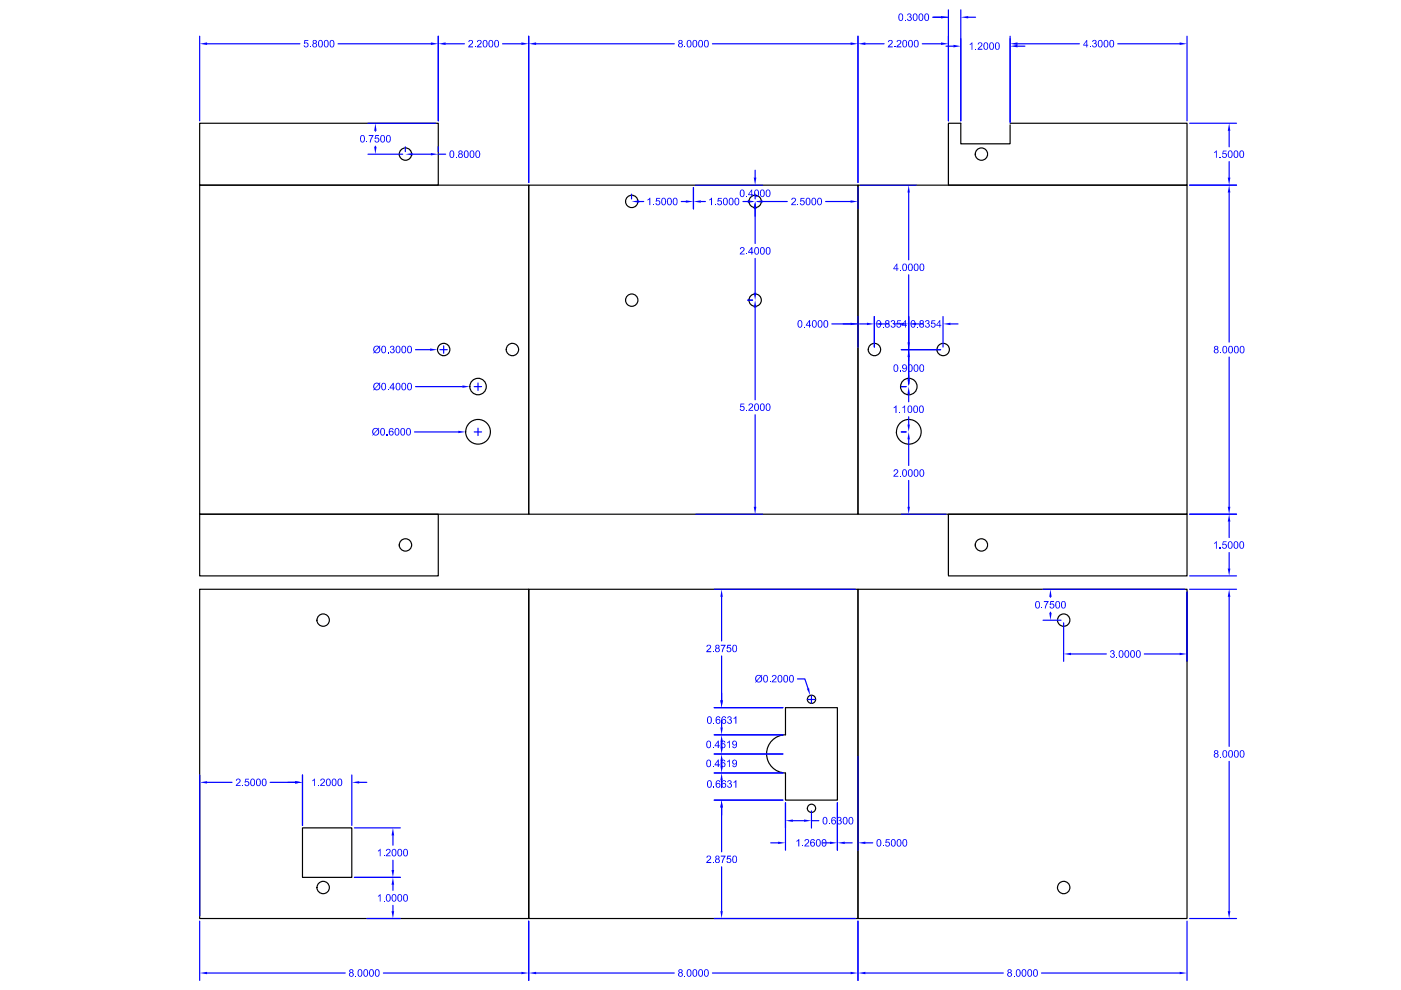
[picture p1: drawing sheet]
<svg xmlns="http://www.w3.org/2000/svg" width="297mm" height="210mm" viewBox="0 0 297 210" stroke-linecap="round" stroke-linejoin="round" font-family="sans-serif">
<!-- layer: new -->
<g fill="none" stroke="#000" stroke-width=".25">
<path d="M42.3 39.3h69.8v69.7h-69.8zM42.3 26.1h50.6v13.2h-50.6zM84.7 32.7a1.32 1.32 0 0 1 1.9-1.1 1.32 1.32 0 0 1 .2 2.2 1.32 1.32 0 0 1-2.1-.7l-.1-.4M112.1 39.3h69.8v69.7h-69.8zM181.9 39.3h69.8v69.7h-69.8zM206.8 32.7a1.32 1.32 0 0 1 1.9-1.2 1.32 1.32 0 0 1 .2 2.2 1.32 1.32 0 0 1-2.1-.6v-.4M214.2 26.1h37.5v13.2h-50.6v-13.2h2.6v4.4h10.5v-4M92.8 74.1a1.31 1.31 0 0 1 1.8-1.1 1.31 1.31 0 0 1 .3 2.1 1.31 1.31 0 0 1-2.1-.6v-.4M107.3 74.1a1.32 1.32 0 0 1 1.9-1.1 1.32 1.32 0 0 1 .3 2.2 1.32 1.32 0 0 1-2.1-.7l-.1-.4M184.1 74.1a1.32 1.32 0 0 1 1.9-1.1 1.32 1.32 0 0 1 .3 2.2 1.32 1.32 0 0 1-2.2-.7v-.4M198.7 74.1a1.32 1.32 0 0 1 1.9-1.1 1.32 1.32 0 0 1 .2 2.2 1.32 1.32 0 0 1-2.1-.7l-.1-.4M98.7 91.6a2.63 2.63 0 0 1 3.9-2.3 2.63 2.63 0 0 1 .4 4.4 2.63 2.63 0 0 1-4.2-1.5l-.1-.6"/>
<path d="M190.1 91.6a2.62 2.62 0 0 1 3.6-2.4 2.62 2.62 0 0 1 .9 4.2 2.62 2.62 0 0 1-4.3-.7l-.3-1.1M42.3 109h50.6v13.1h-50.6zM201.1 109h50.6v13.1h-50.6zM42.3 124.9v69.8h69.8v-69.8h69.8v69.8h-69.8v-69.8zM67.2 131.5a1.32 1.32 0 0 1 1.9-1.1 1.32 1.32 0 0 1 .3 2.1 1.32 1.32 0 0 1-2.1-.6l-.1-.4M181.9 124.9h69.8v69.8h-69.8zM224.2 131.5a1.32 1.32 0 0 1 1.9-1.2 1.32 1.32 0 0 1 .3 2.2 1.32 1.32 0 0 1-2.1-.6l-.1-.4M166.5 150h11v19.6h-11v-5.7a4 4 0 0 1-4-4.1 4 4 0 0 1 4.1-4zM171.2 148.3a.88 .88 0 0 1 1.2-.8 .88 .88 0 0 1 .3 1.5 .88 .88 0 0 1-1.5-.4v-.3M64.1 175.5h10.5v10.5h-10.5zM171.2 171.4a.88 .88 0 0 1 1.2-.8 .88 .88 0 0 1 .3 1.5 .88 .88 0 0 1-1.5-.4v-.3M67.2 188.2a1.32 1.32 0 0 1 1.9-1.2 1.32 1.32 0 0 1 .3 2.2 1.32 1.32 0 0 1-2.1-.6l-.1-.4"/>
<circle cx="133.9" cy="42.7" r="1.31"/>
<circle cx="160.1" cy="42.7" r="1.31"/>
<circle cx="133.9" cy="63.6" r="1.31"/>
<circle cx="160.1" cy="63.6" r="1.31"/>
<circle cx="101.4" cy="82" r="1.75"/>
<circle cx="192.7" cy="82" r="1.75"/>
<circle cx="85.9" cy="115.5" r="1.32"/>
<circle cx="208.1" cy="115.5" r="1.31"/>
<circle cx="225.5" cy="188.2" r="1.32"/>
</g>
<!-- layer: mark1 -->
<path d="M42.3 7.7v17.9M43.9 9.3h19.7M71.7 9.3h19.7M92.9 7.7v17.9" fill="none" stroke="#00f" stroke-width=".25"/>
<g fill="#00f">
<path d="M42.3 9.3l1.6-.3v.5z"/>
<path d="M91.4 9l1.5 .3-1.5 .2z"/>
<path d="M64.6 8.5h.8v.2h-.7l-.1 .4h.6l.2 .2v.4l-.3 .3h-.4l-.3-.2v-.2h.2l.1 .3h.2l.3-.3a.33 .33 0 0 0-.2-.4 .33 .33 0 0 0-.4 .1h-.2z"/>
<path d="M65.7 9.8h.2v.2h-.2z"/>
<path d="M66.3 8.6l.4-.2 .5 .3-.1 .4-.2 .1 .3 .2v.4l-.3 .2h-.4l-.3-.3 .1-.4 .2-.1-.2-.2zM66.4 9.6a.35 .35 0 0 0 .7 0 .35 .35 0 0 0-.7 0zM66.5 8.8a.26 .26 0 0 0 .5 0 .26 .26 0 0 0-.5 0z"/>
<path d="M67.5 8.7l.4-.3 .5 .4 .1 .8-.3 .4h-.4l-.3-.2zM67.7 8.7l-.1 .7a.35 .35 0 0 0 .4 .5 .35 .35 0 0 0 .2-.5v-.5a.32 .32 0 0 0-.5-.2z"/>
<path d="M68.8 8.6l.5-.1 .3 .3v.9l-.3 .3h-.4l-.2-.2v-.9zM68.9 8.7v.8a.33 .33 0 0 0 .4 .4 .33 .33 0 0 0 .2-.5v-.5a.3 .3 0 0 0-.2-.3 .3 .3 0 0 0-.4 .1z"/>
<path d="M70 8.6l.4-.2 .4 .3 .1 .8-.3 .5h-.4l-.3-.2v-.9zM70.2 8.7l-.1 1 .3 .2 .3-.2v-.7l-.2-.3z"/>
</g>
<path d="M92.9 7.7v17.9M94.5 9.3h4M106.6 9.3h3.9M112.1 7.7v31" fill="none" stroke="#00f" stroke-width=".25"/>
<g fill="#00f">
<path d="M92.9 9.3l1.6-.3v.5z"/>
<path d="M110.5 9l1.6 .3-1.6 .2z"/>
<path d="M99.4 8.6l.4-.2 .4 .3 .1 .4-.8 .7h.8v.2h-1l.1-.4 .7-.7-.2-.3-.3 .1-.1 .2h-.2z"/>
<path d="M100.6 9.8h.2v.2h-.2z"/>
<path d="M101.2 8.6l.4-.2 .5 .3v.5l-.8 .6h.8v.2h-1l.1-.2 .7-.7v-.3l-.2-.1a.26 .26 0 0 0-.3 0 .26 .26 0 0 0-.1 .2h-.2z"/>
<path d="M102.5 8.6l.5-.1 .3 .4v.8l-.3 .3h-.3l-.3-.2-.1-.7zM102.6 8.7l-.1 .8 .1 .3 .3 .1 .3-.4-.1-.7-.2-.2z"/>
<path d="M103.7 8.6l.6-.1 .2 .3 .1 .8-.3 .4h-.4l-.3-.2-.1-.8zM103.8 8.8v.8a.33 .33 0 0 0 .4 .3 .33 .33 0 0 0 .2-.5l-.1-.7-.3-.1z"/>
<path d="M104.9 8.6l.6-.1 .2 .3 .1 .8-.3 .4h-.4l-.2-.2-.1-.8zM105.1 8.7l-.1 .9a.31 .31 0 0 0 .5 .3 .31 .31 0 0 0 .1-.5v-.5a.29 .29 0 0 0-.2-.3 .29 .29 0 0 0-.3 .1z"/>
</g>
<path d="M112.1 7.7v31M113.7 9.3h29.3M151 9.3h29.3M181.9 7.7v31" fill="none" stroke="#00f" stroke-width=".25"/>
<g fill="#00f">
<path d="M112.1 9.3l1.6-.3v.5z"/>
<path d="M180.3 9l1.6 .3-1.6 .2z"/>
<path d="M145.1 9.8h.2v.2h-.2z"/>
<path d="M143.9 8.6l.4-.2 .4 .3a.33 .33 0 0 1-.2 .5l.3 .2-.1 .4-.2 .2h-.5l-.2-.2v-.5l.3-.1-.3-.3zM144 9.6a.32 .32 0 0 0 .6 0 .32 .32 0 0 0-.6 0zM144 8.8a.25 .25 0 0 0 .5 0 .25 .25 0 0 0-.5 0z"/>
<path d="M145.8 8.6l.5-.1 .3 .3v.8l-.3 .4h-.4l-.2-.2-.1-.8zM145.8 8.8v.8a.33 .33 0 0 0 .5 .3 .33 .33 0 0 0 .1-.5v-.5a.3 .3 0 0 0-.2-.2 .3 .3 0 0 0-.4 .1z"/>
<path d="M146.9 8.7l.4-.3 .5 .4v.8l-.3 .4h-.3l-.3-.2zM147.1 8.7l-.1 .8a.34 .34 0 0 0 .4 .4 .34 .34 0 0 0 .2-.5v-.5a.31 .31 0 0 0-.2-.2 .31 .31 0 0 0-.3 0z"/>
<path d="M148.2 8.6l.5-.1 .3 .3 .1 .7-.4 .5h-.3l-.3-.2-.1-.9zM148.4 8.7l-.1 .8a.33 .33 0 0 0 .3 .4 .33 .33 0 0 0 .2-.5v-.5a.32 .32 0 0 0-.4-.2z"/>
<path d="M149.4 8.6l.4-.2 .4 .3 .1 .8-.4 .5h-.3l-.3-.2v-.9zM149.6 8.7l-.2 .8 .1 .3 .3 .1 .3-.3v-.7l-.2-.2z"/>
</g>
<path d="M181.9 7.7v31M183.5 9.3h4M195.5 9.3h4M201.1 7.7v17.9" fill="none" stroke="#00f" stroke-width=".25"/>
<g fill="#00f">
<path d="M181.9 9.3l1.6-.3v.5z"/>
<path d="M199.5 9l1.6 .3-1.6 .2z"/>
<path d="M188.4 8.6l.4-.2 .4 .2v.5l-.7 .7h.8v.2h-1.1l.1-.3 .8-.7v-.2l-.3-.2-.2 .1-.1 .2h-.2z"/>
<path d="M189.6 9.8h.2v.2h-.2z"/>
<path d="M190.2 8.6l.4-.2 .5 .3-.1 .5-.7 .6h.8v.2h-1l.1-.3 .6-.7a.3 .3 0 0 0-.2-.4 .3 .3 0 0 0-.3 .3h-.2z"/>
<path d="M191.5 8.6l.5-.1 .3 .3v.8l-.3 .4h-.4l-.2-.2-.1-.8zM191.6 8.8v.8a.33 .33 0 0 0 .4 .3 .33 .33 0 0 0 .2-.5l-.1-.5a.3 .3 0 0 0-.2-.2 .3 .3 0 0 0-.3 .1z"/>
<path d="M192.6 8.7l.4-.3 .5 .4v.8l-.2 .4h-.4l-.3-.2zM192.8 8.7l-.1 .7a.34 .34 0 0 0 .4 .5 .34 .34 0 0 0 .2-.6v-.4a.27 .27 0 0 0-.2-.3 .27 .27 0 0 0-.3 .1z"/>
<path d="M193.9 8.6l.5-.1 .3 .3v.9l-.3 .3h-.4l-.2-.2v-.9zM194.1 8.7l-.1 .8a.33 .33 0 0 0 .4 .4 .33 .33 0 0 0 .2-.5l-.1-.6z"/>
</g>
<path d="M197.7 3.7h3.4M201.1 2.1v23.5M203.7 2.1v23.5M205.3 3.7h1.5" fill="none" stroke="#00f" stroke-width=".25"/>
<g fill="#00f">
<path d="M199.5 3.4l1.6 .3-1.6 .2z"/>
<path d="M203.7 3.7l1.6-.3v.5z"/>
<path d="M191.8 4.2h.2v.2h-.2z"/>
<path d="M192.4 3.1l.2-.2h.4a.36 .36 0 0 1 .2 .3 .36 .36 0 0 1-.2 .4l.3 .1v.5l-.2 .2-.4 .1-.3-.3-.1-.2 .4 .3 .4-.2v-.3l-.4-.1v-.2a.27 .27 0 0 0 .4-.2 .27 .27 0 0 0-.3-.3 .27 .27 0 0 0-.3 .3l-.2-.1z"/>
<path d="M190.6 3l.5-.1 .4 .4v.7l-.4 .5-.4-.1-.2-.3v-.7zM190.8 3l-.1 .4v.6a.32 .32 0 0 0 .4 .3 .32 .32 0 0 0 .2-.5v-.4a.31 .31 0 0 0-.1-.3 .31 .31 0 0 0-.4-.1z"/>
<path d="M193.7 3l.5-.1 .3 .4v.7l-.4 .5-.3-.1-.3-.3v-.6zM193.9 3l-.2 .4 .1 .6a.32 .32 0 0 0 .4 .3 .32 .32 0 0 0 .2-.5v-.4a.34 .34 0 0 0-.5-.4z"/>
<path d="M194.9 3l.5-.1 .3 .4v.7l-.3 .5-.5-.1-.1-.3zM195.1 3.1l-.2 .9a.34 .34 0 0 0 .5 .3 .34 .34 0 0 0 .2-.5l-.1-.7z"/>
<path d="M196 3.1l.3-.2 .5 .1 .2 1-.2 .4-.4 .1-.4-.3zM196.3 3l-.1 .3v.7a.34 .34 0 0 0 .5 .2 .34 .34 0 0 0 .1-.5l-.1-.6z"/>
</g>
<path d="M200.6 9.8h1.5M203.7 8.2v17.4M214.2 8.2v17.7M215.7 9.8h1.6" fill="none" stroke="#00f" stroke-width=".25"/>
<g fill="#00f">
<path d="M202.1 9.5l1.6 .3-1.6 .2z"/>
<path d="M214.2 9.8l1.5-.3v.5z"/>
<path d="M205.6 9.4l.6-.4v1.6h-.2v-1.3l-.3 .2z"/>
<path d="M206.8 10.3h.2v.3h-.2z"/>
<path d="M207.4 9.1l.6-.1 .2 .2v.5l-.7 .6h.8v.3h-1v-.3l.8-.8-.2-.4-.3 .1-.1 .3-.2-.1z"/>
<path d="M208.7 9.1l.5-.1 .3 .3v.8l-.3 .5h-.4l-.2-.3-.1-.7zM208.9 9.2l-.2 .3v.6l.2 .3h.2l.2-.2v-.7l-.1-.3z"/>
<path d="M209.9 9.1l.5-.1 .3 .3v.8l-.3 .5h-.3l-.3-.3-.1-.8zM210.1 9.2l-.2 .3v.6a.35 .35 0 0 0 .5 .3 .35 .35 0 0 0 .2-.6l-.1-.3a.31 .31 0 0 0-.1-.3 .31 .31 0 0 0-.3 0z"/>
<path d="M211 9.2l.2-.2h.5l.2 .3 .1 .8-.3 .5h-.4l-.3-.3zM211.2 9.2v.8a.34 .34 0 0 0 .3 .4 .34 .34 0 0 0 .3-.5v-.4a.31 .31 0 0 0-.2-.3 .31 .31 0 0 0-.4 0z"/>
</g>
<path d="M214.2 7.7v18.2M215.7 9.3h13.2M237 9.3h13.1M251.7 7.7v17.9" fill="none" stroke="#00f" stroke-width=".25"/>
<g fill="#00f">
<path d="M214.2 9.3l1.5-.3v.5z"/>
<path d="M250.1 9l1.6 .3-1.6 .2z"/>
<path d="M231.1 9.8h.2v.2h-.2z"/>
<path d="M231.6 8.6l.4-.2 .4 .2a.35 .35 0 0 1-.1 .6l.3 .3-.1 .4-.6 .1-.3-.2-.1-.2h.2a.31 .31 0 0 0 .4 .3 .31 .31 0 0 0 .2-.4 .31 .31 0 0 0-.4-.2v-.2a.27 .27 0 0 0 .4-.2 .27 .27 0 0 0-.2-.3 .27 .27 0 0 0-.3 .3h-.2z"/>
<path d="M230.4 8.5h.1v1h.2v.2h-.2v.3h-.2v-.3h-.6zM230.3 8.8l-.5 .7h.5z"/>
<path d="M232.9 8.6l.4-.2 .4 .4 .1 .8-.4 .4h-.3l-.3-.2-.1-.8zM233 8.8v.8l.3 .3 .3-.2v-.9l-.3-.2z"/>
<path d="M234.1 8.7l.4-.3 .4 .4 .1 .8-.3 .4h-.4l-.2-.2-.1-.8zM234.3 8.7v1.1a.29 .29 0 0 0 .4 0 .29 .29 0 0 0 .1-.3v-.6a.29 .29 0 0 0-.2-.3 .29 .29 0 0 0-.3 .1z"/>
<path d="M235.4 8.6l.4-.2 .3 .3 .1 .8-.3 .5h-.4l-.2-.2-.1-.9zM235.5 8.7l-.1 .2 .1 .8a.36 .36 0 0 0 .5 .1 .36 .36 0 0 0 0-.6v-.4z"/>
</g>
<path d="M252.2 109h10M260.6 110.6v3.4M260.6 117.2v3.3M252.2 122.1h10" fill="none" stroke="#00f" stroke-width=".25"/>
<g fill="#00f">
<path d="M260.3 120.5h.6l-.3 1.6z"/>
<path d="M260.6 109l.3 1.6h-.6z"/>
<path d="M257.9 114.7h.1v1.6h-.2v-1.2l-.4 .2z"/>
<path d="M258.6 116.1h.2v.2h-.2z"/>
<path d="M259.3 114.8h.8v.1h-.7l-.1 .5 .5-.1 .3 .2v.4l-.2 .4h-.5l-.3-.2v-.2h.2l.3 .3 .3-.2v-.3l-.2-.2-.6 .1z"/>
<path d="M260.4 115l.4-.3 .4 .3 .1 .9-.1 .4h-.6l-.2-.1-.1-.4zM260.6 114.9l-.1 1 .2 .3a.66 .66 0 0 0 .4-1l-.1-.3z"/>
<path d="M261.7 114.9l.6-.1 .2 .3 .1 .8-.4 .4h-.3l-.3-.2-.1-.9zM261.8 115l-.1 .9a.35 .35 0 0 0 .6 .2 .35 .35 0 0 0 0-.5v-.6z"/>
<path d="M262.9 114.9l.4-.2 .4 .3 .1 .8-.4 .5h-.3l-.3-.3zM263.1 114.9l-.1 .9a.33 .33 0 0 0 .4 .4 .33 .33 0 0 0 .2-.5l-.1-.7z"/>
</g>
<path d="M252.2 39.3h10M260.6 40.8v31.7M260.6 75.7v31.8M252.2 109h10" fill="none" stroke="#00f" stroke-width=".25"/>
<g fill="#00f">
<path d="M260.3 107.5h.6l-.3 1.5z"/>
<path d="M260.6 39.3l.3 1.5h-.6z"/>
<path d="M258.7 74.7h.2v.2h-.2z"/>
<path d="M257.5 73.4l.4-.1a.37 .37 0 0 1 .4 .3 .37 .37 0 0 1-.2 .5l.3 .2-.1 .4-.2 .2h-.5l-.3-.3 .1-.4 .2-.1-.2-.3zM257.6 74.4a.32 .32 0 0 0 .6 0 .32 .32 0 0 0-.6 0zM257.6 73.7a.27 .27 0 0 0 .5 0 .27 .27 0 0 0-.5 0z"/>
<path d="M259.3 73.5l.5-.2 .4 .5-.1 .8-.3 .3a.78 .78 0 0 1-.6-1.2zM259.5 73.5l-.1 .3 .1 .9a.4 .4 0 0 0 .5-.1 .4 .4 0 0 0 0-.5v-.2a.31 .31 0 0 0-.1-.3 .31 .31 0 0 0-.4-.1z"/>
<path d="M260.5 73.5l.2-.2h.4l.3 .4v.7l-.3 .5h-.4l-.2-.2zM260.7 73.5l-.1 1 .1 .2a.48 .48 0 0 0 .5-.2 .48 .48 0 0 0 0-.6 .33 .33 0 0 0-.1-.3 .33 .33 0 0 0-.4-.1z"/>
<path d="M261.8 73.4l.5-.1 .3 .4v.7l-.3 .5h-.4l-.2-.3-.1-.8zM261.9 73.5l-.1 .9a.35 .35 0 0 0 .5 .3 .35 .35 0 0 0 .1-.6v-.3a.27 .27 0 0 0-.2-.3 .27 .27 0 0 0-.3 0z"/>
<path d="M263 73.4l.5-.1 .3 .3 .1 .7-.3 .6h-.5l-.3-.4v-.7zM263.2 73.5l-.2 .4 .1 .7a.35 .35 0 0 0 .5 0 .35 .35 0 0 0 .1-.5l-.1-.5z"/>
</g>
<path d="M252.2 39.3h10M252.2 26.1h10M260.6 27.7v3.4M260.6 34.3v3.3" fill="none" stroke="#00f" stroke-width=".25"/>
<g fill="#00f">
<path d="M260.3 37.6h.6l-.3 1.7z"/>
<path d="M260.6 26.1l.3 1.6h-.6z"/>
<path d="M257.4 32.3l.6-.4v1.6h-.2v-1.3l-.4 .3z"/>
<path d="M258.6 33.2h.2v.3h-.2z"/>
<path d="M259.3 31.9h.8v.2h-.7l-.1 .4h.7l.1 .6-.4 .4h-.4l-.2-.3v-.2h.2l.2 .3h.3l.1-.2a.36 .36 0 0 0-.1-.5 .36 .36 0 0 0-.5 .1h-.2z"/>
<path d="M260.5 32l.5-.1 .3 .5-.1 .9-.3 .2-.4-.1-.2-.3v-.7zM260.7 32.1l-.2 .3v.5a.34 .34 0 0 0 .4 .4 .34 .34 0 0 0 .3-.5l-.1-.6z"/>
<path d="M261.7 32l.6-.1 .3 .5-.1 .8-.3 .3-.5-.1-.1-.2-.1-.8zM261.9 32.1l-.2 .2v.8a.36 .36 0 0 0 .6 .2 .36 .36 0 0 0 0-.6v-.5z"/>
<path d="M263 32l.5-.1 .3 .5-.1 .8-.3 .3-.4-.1-.2-.2v-.8zM263.1 32.1l-.2 .5 .1 .5a.34 .34 0 0 0 .5 .1 .34 .34 0 0 0 .1-.5l-.1-.4a.25 .25 0 0 0-.1-.2 .25 .25 0 0 0-.3 0z"/>
</g>
<path d="M252.2 124.9h10M260.6 126.5v31.8M260.6 161.4v31.8M252.2 194.7h10" fill="none" stroke="#00f" stroke-width=".25"/>
<g fill="#00f">
<path d="M260.6 124.9l.3 1.6h-.6z"/>
<path d="M260.3 193.2h.6l-.3 1.5z"/>
<path d="M258.7 160.4h.2v.2h-.2z"/>
<path d="M257.5 159.2l.1-.1 .6 .1a.34 .34 0 0 1 .1 .3 .34 .34 0 0 1-.2 .3l.3 .3a.5 .5 0 0 1-.3 .6 .5 .5 0 0 1-.7-.3 .5 .5 0 0 1 .2-.6l-.2-.3zM257.6 160.2a.3 .3 0 0 0 .6 0 .3 .3 0 0 0-.6 0zM257.6 159.4a.26 .26 0 0 0 .5 0 .26 .26 0 0 0-.5 0z"/>
<path d="M259.3 159.2l.5-.1 .3 .3 .1 .8-.2 .4h-.2a.85 .85 0 0 1-.6-1.2zM259.5 159.2l-.1 .3v.7a.34 .34 0 0 0 .4 .2 .34 .34 0 0 0 .2-.5v-.3a.31 .31 0 0 0-.1-.3 .31 .31 0 0 0-.4-.1z"/>
<path d="M260.6 159.2l.5-.1 .3 .3v.8l-.3 .4h-.4l-.2-.2-.1-.9zM260.7 159.3l-.1 .9a.35 .35 0 0 0 .5 .2 .35 .35 0 0 0 .1-.5v-.4a.31 .31 0 0 0-.2-.3 .31 .31 0 0 0-.3 .1z"/>
<path d="M261.8 159.1h.5l.3 .3v.9l-.3 .3h-.3l-.3-.3-.1-.8zM262 159.2l-.2 1a.35 .35 0 0 0 .5 .2 .35 .35 0 0 0 .1-.5v-.5z"/>
<path d="M263 159.2l.5-.1 .3 .2v1l-.3 .3h-.4l-.3-.4zM263.2 159.2l-.2 .9 .1 .3 .3 .1 .3-.3v-.7l-.2-.3z"/>
</g>
<path d="M42.3 195.3v12.6M112.1 195.3v12.6M43.9 206.3h29.3M81.3 206.3h29.2" fill="none" stroke="#00f" stroke-width=".25"/>
<g fill="#00f">
<path d="M42.3 206.3l1.6-.2v.5z"/>
<path d="M110.5 206.1l1.6 .2-1.6 .3z"/>
<path d="M75.3 206.9h.2v.2h-.2z"/>
<path d="M74.1 205.7l.6-.2 .2 .3v.3l-.2 .1 .3 .2v.3l-.3 .4h-.4l-.3-.3v-.4l.3-.2-.3-.2zM74.2 206.6a.32 .32 0 0 0 .6 0 .32 .32 0 0 0-.6 0zM74.3 205.9a.25 .25 0 0 0 .4 0 .25 .25 0 0 0-.4 0z"/>
<path d="M75.9 205.7l.3-.2h.3l.3 .3v.8l-.3 .5h-.4l-.2-.3zM76.2 205.7l-.2 .2v.7a.35 .35 0 0 0 .5 .3 .35 .35 0 0 0 .1-.6v-.5z"/>
<path d="M77.2 205.7l.5-.2 .3 .3 .1 .7-.3 .6h-.3l-.4-.2-.1-1zM77.4 205.7l-.2 .4 .1 .8a.45 .45 0 0 0 .5-.2 .45 .45 0 0 0 .1-.5l-.1-.4z"/>
<path d="M78.4 205.6l.6-.1 .2 .4v.8l-.2 .4h-.4l-.3-.3-.1-.6zM78.6 205.7l-.2 .3 .1 .6a.33 .33 0 0 0 .4 .3 .33 .33 0 0 0 .2-.5l-.1-.4a.29 .29 0 0 0-.1-.3 .29 .29 0 0 0-.3 0z"/>
<path d="M79.6 205.7l.5-.2 .3 .3 .1 .8-.3 .5h-.4l-.3-.4zM79.8 205.7l-.1 .3v.7a.33 .33 0 0 0 .5 .2 .33 .33 0 0 0 .1-.5v-.3a.34 .34 0 0 0-.5-.4z"/>
</g>
<path d="M112.1 195.3v12.6M181.9 195.3v12.6M113.7 206.3h29.3M151 206.3h29.3" fill="none" stroke="#00f" stroke-width=".25"/>
<g fill="#00f">
<path d="M112.1 206.3l1.6-.2v.5z"/>
<path d="M180.3 206.1l1.6 .2-1.6 .3z"/>
<path d="M145.1 206.9h.2v.2h-.2z"/>
<path d="M143.9 205.7l.4-.2a.38 .38 0 0 1 .4 .3 .38 .38 0 0 1-.2 .4l.3 .3-.1 .4-.3 .2-.6-.2v-.4l.3-.3-.3-.2zM144 206.6a.31 .31 0 0 0 .6 0 .31 .31 0 0 0-.6 0zM144 205.9a.26 .26 0 0 0 .5 0 .26 .26 0 0 0-.5 0z"/>
<path d="M145.7 205.7l.3-.2a.87 .87 0 0 1 .5 1.4l-.3 .2-.5-.2-.1-.3zM146 205.7l-.2 .3 .1 .9a.44 .44 0 0 0 .5-.2 .44 .44 0 0 0 0-.5l-.1-.4z"/>
<path d="M146.9 205.7l.3-.2h.3l.3 .3v.8l-.3 .5h-.4l-.2-.3zM147.2 205.7l-.2 .2v.8l.4 .2 .2-.2v-.8l-.2-.2z"/>
<path d="M148.1 205.7l.3-.2h.3l.3 .3 .1 .8-.3 .5h-.5l-.2-.3zM148.4 205.7l-.1 .2v.7a.35 .35 0 0 0 .5 .3 .35 .35 0 0 0 0-.6v-.5z"/>
<path d="M149.4 205.7l.2-.2h.3l.3 .3 .1 .7-.3 .6h-.3l-.3-.2zM149.6 205.7l-.2 .4 .2 .8a.45 .45 0 0 0 .5-.2 .45 .45 0 0 0 0-.5l-.1-.4z"/>
</g>
<path d="M181.9 195.3v12.6M251.7 195.3v12.6M183.5 206.3h29.2M220.8 206.3h29.3" fill="none" stroke="#00f" stroke-width=".25"/>
<g fill="#00f">
<path d="M181.9 206.3l1.6-.2v.5z"/>
<path d="M250.1 206.1l1.6 .2-1.6 .3z"/>
<path d="M214.9 206.9h.2v.2h-.2z"/>
<path d="M213.7 205.7l.5-.2 .3 .2v.3a.21 .21 0 0 0-.2 .2 .21 .21 0 0 0 .2 .2v.5l-.5 .2-.4-.2v-.5a.19 .19 0 0 0 .2-.2 .19 .19 0 0 0-.2-.2zM213.7 206.6a.35 .35 0 0 0 .7 0 .35 .35 0 0 0-.7 0zM213.8 205.9a.27 .27 0 0 0 .5 0 .27 .27 0 0 0-.5 0z"/>
<path d="M215.5 205.7l.2-.2h.4l.2 .3 .1 .7-.3 .6h-.3l-.3-.2-.2-.6zM215.7 205.7l-.1 .4v.5a.33 .33 0 0 0 .5 .3 .33 .33 0 0 0 .1-.5v-.3a.38 .38 0 0 0-.5-.4z"/>
<path d="M216.7 205.6l.6-.1 .3 .3v.9l-.3 .4-.5-.1-.2-.3v-.6zM217 205.7l-.2 .3v.6a.33 .33 0 0 0 .5 .3 .33 .33 0 0 0 .1-.5v-.4a.29 .29 0 0 0-.1-.3 .29 .29 0 0 0-.3 0z"/>
<path d="M217.9 205.7l.3-.2a.87 .87 0 0 1 .5 1.4l-.3 .2-.5-.2-.1-.3zM218.2 205.7l-.2 .3 .1 .9a.44 .44 0 0 0 .5-.2 .44 .44 0 0 0 .1-.5l-.1-.4z"/>
<path d="M219.1 205.7l.3-.2h.3l.3 .3v.8l-.2 .5h-.5l-.2-.3zM219.4 205.7l-.2 .2v.8l.4 .2 .2-.2v-.8l-.1-.2z"/>
</g>
<path d="M225.5 132.1v8.1M227.1 138.7h7.5M242.6 138.7h7.5M251.7 125.5v14.7" fill="none" stroke="#00f" stroke-width=".25"/>
<g fill="#00f">
<path d="M250.1 138.4l1.6 .3-1.6 .2z"/>
<path d="M225.5 138.7l1.6-.3v.5z"/>
<path d="M235.4 138.1l.3-.2h.4a.34 .34 0 0 1 .2 .4 .34 .34 0 0 1-.2 .3l.3 .3-.1 .4-.6 .2-.4-.5 .3 .1a.3 .3 0 0 0 .4 .1 .3 .3 0 0 0 .1-.4 .3 .3 0 0 0-.4-.1l.1-.2a.27 .27 0 0 0 .3-.2 .27 .27 0 0 0-.2-.3 .27 .27 0 0 0-.3 .3h-.2z"/>
<path d="M236.7 139.2h.2v.2h-.2z"/>
<path d="M237.3 138.1l.5-.2 .3 .2 .1 1-.4 .4-.4-.1-.2-.2zM237.4 138.1v.8a.33 .33 0 0 0 .4 .4 .33 .33 0 0 0 .2-.6v-.4a.27 .27 0 0 0-.2-.3 .27 .27 0 0 0-.4 .1z"/>
<path d="M238.5 138l.5-.1 .4 .2v1l-.3 .4-.4-.1-.2-.2-.1-.7zM238.7 138.1l-.1 .3 .1 .8a.49 .49 0 0 0 .5-.1 .49 .49 0 0 0 0-.6v-.1a.32 .32 0 0 0-.5-.3z"/>
<path d="M239.8 138l.4-.1 .4 .2v.9l-.3 .5-.4-.1-.3-.3v-.7zM239.9 138.1v.9a.32 .32 0 0 0 .4 .3 .32 .32 0 0 0 .2-.5l-.1-.7z"/>
<path d="M241 138l.5-.1 .3 .3 .1 .8-.3 .4-.4 .1-.3-.4-.1-.7zM241.2 138.1l-.2 .8a.34 .34 0 0 0 .4 .4 .34 .34 0 0 0 .2-.6v-.6z"/>
</g>
<path d="M221.1 124.9h30M221.1 131.5h3.9M222.7 126.5v.1M222.7 129.8v.1" fill="none" stroke="#00f" stroke-width=".25"/>
<g fill="#00f">
<path d="M222.7 124.9l.3 1.6h-.5z"/>
<path d="M222.5 129.9h.5l-.3 1.6z"/>
<path d="M220.8 128.8h.2v.2h-.2z"/>
<path d="M221.3 127.4h1l-.5 1-.1 .6h-.2l.1-.4 .5-1h-.8z"/>
<path d="M222.7 127.4h.8v.2h-.7v.5l.3-.2 .5 .4-.1 .4-.3 .3h-.5l-.2-.4 .3 .1a.34 .34 0 0 0 .5 0 .34 .34 0 0 0-.1-.5 .34 .34 0 0 0-.5 .1l-.2-.1z"/>
<path d="M219.6 127.6l.5-.2 .3 .3 .1 .9-.3 .4h-.4l-.3-.3zM219.8 127.6l-.1 .3v.8a.36 .36 0 0 0 .5 0 .36 .36 0 0 0 .1-.5l-.1-.5z"/>
<path d="M223.9 127.5l.3-.1a.87 .87 0 0 1 .4 1.4l-.2 .2a.78 .78 0 0 1-.6-1.2zM224.1 127.6l-.2 .3 .1 .7a.33 .33 0 0 0 .4 .2 .33 .33 0 0 0 .2-.5l-.1-.7z"/>
<path d="M225 127.6l.3-.2h.3l.3 .4 .1 .7-.3 .5h-.4l-.3-.2zM225.3 127.6l-.1 .9a.35 .35 0 0 0 .5 .3 .35 .35 0 0 0 .1-.6v-.3a.32 .32 0 0 0-.2-.3 .32 .32 0 0 0-.3 0z"/>
</g>
<path d="M61 165.9h1.6M64.1 164.3v10.7M74.6 164.3v10.7M76.2 165.9h1.6" fill="none" stroke="#00f" stroke-width=".25"/>
<g fill="#00f">
<path d="M74.6 165.9l1.6-.3v.5z"/>
<path d="M62.6 165.6l1.5 .3-1.5 .2z"/>
<path d="M66.2 165.5l.6-.4v1.5h-.2v-1.2l-.4 .3z"/>
<path d="M67.4 166.4h.2v.2h-.2z"/>
<path d="M68 165.2l.5-.1 .4 .2-.1 .5-.7 .7h.8v.1h-1l.8-1.1a.32 .32 0 0 0-.3-.3 .32 .32 0 0 0-.3 .3h-.2z"/>
<path d="M69.3 165.2l.5-.1 .3 .4v.8l-.3 .4h-.3l-.3-.3-.1-.7zM69.4 165.3l-.1 .9a.33 .33 0 0 0 .5 .3 .33 .33 0 0 0 .1-.5v-.4a.32 .32 0 0 0-.5-.3z"/>
<path d="M70.4 165.3l.3-.2h.3l.3 .3v.9l-.3 .4-.4-.1-.2-.2zM70.7 165.3l-.1 1a.32 .32 0 0 0 .4 .2 .32 .32 0 0 0 .2-.5l-.1-.6z"/>
<path d="M71.7 165.2l.5-.1 .3 .3 .1 .8-.4 .5-.4-.1-.2-.3-.1-.7zM71.9 165.3l-.1 1a.36 .36 0 0 0 .5 .1 .36 .36 0 0 0 0-.5v-.4a.3 .3 0 0 0-.1-.2 .3 .3 0 0 0-.3 0z"/>
</g>
<path d="M42.3 164.3v29.9M43.9 165.9h5.3M57.3 165.9h5.3M64.1 164.3v10.7" fill="none" stroke="#00f" stroke-width=".25"/>
<g fill="#00f">
<path d="M62.6 165.6l1.5 .3-1.5 .2z"/>
<path d="M42.3 165.9l1.6-.3v.5z"/>
<path d="M50.1 165.3l.3-.2 .6 .2-.1 .5-.7 .7h.8v.1h-1l.1-.3 .7-.6a.3 .3 0 0 0-.2-.5 .3 .3 0 0 0-.4 .3h-.2z"/>
<path d="M51.4 166.4h.2v.2h-.2z"/>
<path d="M52 165.1h.8v.2h-.6l-.1 .4 .4-.1 .4 .4-.1 .5-.3 .2-.5-.1-.2-.3 .2-.1 .2 .3h.3l.2-.2v-.3l-.2-.2-.6 .1z"/>
<path d="M53.2 165.3l.5-.2 .3 .3 .1 .9-.4 .4h-.3l-.3-.3-.1-.7zM53.4 165.3l-.1 1a.33 .33 0 0 0 .5 .2 .33 .33 0 0 0 .1-.5l-.1-.6z"/>
<path d="M54.4 165.2l.5-.1 .3 .3 .1 .8-.4 .5-.4-.1-.2-.3v-.7zM54.6 165.3l-.1 1a.33 .33 0 0 0 .5 .1 .33 .33 0 0 0 .1-.4l-.1-.6z"/>
<path d="M55.7 165.2l.4-.1 .3 .2 .1 .9-.3 .5-.4-.1-.3-.3v-.8zM55.8 165.3l-.1 1 .1 .2a.48 .48 0 0 0 .5-.3 .48 .48 0 0 0 0-.5l-.1-.4z"/>
</g>
<path d="M75.1 175.5h9.8M83.3 177.1v2.1M75.1 186h9.8M83.3 182.4v2.1" fill="none" stroke="#00f" stroke-width=".25"/>
<g fill="#00f">
<path d="M83.3 175.5l.3 1.6h-.6z"/>
<path d="M83 184.5h.6l-.3 1.5z"/>
<path d="M80.1 180.4l.6-.4v1.5h-.2v-1.2l-.4 .3z"/>
<path d="M81.3 181.3h.2v.2h-.2z"/>
<path d="M81.9 180.2l.3-.2 .5 .1v.6l-.7 .7h.8v.1h-1l.1-.3 .7-.7-.1-.4h-.3l-.2 .3h-.2z"/>
<path d="M83.2 180.1l.5-.1 .3 .3v.9l-.3 .4-.4-.1-.2-.3-.1-.6zM83.4 180.2l-.1 .9a.33 .33 0 0 0 .4 .3 .33 .33 0 0 0 .2-.5l-.1-.6z"/>
<path d="M84.4 180.1l.5-.1 .3 .3 .1 .8-.3 .4-.4 .1-.3-.3-.1-.8zM84.6 180.2l-.1 .8a.35 .35 0 0 0 .4 .4 .35 .35 0 0 0 .2-.5l-.1-.6z"/>
<path d="M85.6 180.1l.5-.1 .3 .3 .1 .8-.3 .4-.3 .1-.4-.4zM85.9 180.1l-.2 .3v.8l.2 .2h.2l.2-.2v-.8l-.2-.3z"/>
</g>
<path d="M75.1 186h9.8M77.8 194.7h7.1M83.3 187.6v1.2M83.3 192v1.2" fill="none" stroke="#00f" stroke-width=".25"/>
<g fill="#00f">
<path d="M83.3 186l.3 1.6h-.6z"/>
<path d="M83 193.2h.6l-.3 1.5z"/>
<path d="M80.1 190l.6-.4v1.5h-.2v-1.2l-.3 .2z"/>
<path d="M81.3 190.9h.2v.2h-.2z"/>
<path d="M82 189.7l.5-.1 .3 .4v.8l-.3 .3h-.5l-.2-.3zM82.2 189.8l-.2 .3v.6a.28 .28 0 0 0 .3 .3 .28 .28 0 0 0 .3-.3v-.8l-.1-.1z"/>
<path d="M83.3 189.6h.5l.2 .4v.9l-.4 .3-.3-.1-.2-.3-.1-.6zM83.4 189.8l-.2 .3 .1 .7a.36 .36 0 0 0 .5 .1 .36 .36 0 0 0 .1-.5l-.1-.5-.1-.1z"/>
<path d="M84.4 189.8l.5-.2 .4 .4v.7l-.3 .4h-.5l-.2-.2-.1-.8zM84.6 189.8l-.1 .2v.9a.44 .44 0 0 0 .5-.1 .44 .44 0 0 0 .1-.5l-.1-.1a.38 .38 0 0 0-.4-.4z"/>
<path d="M85.6 189.8l.2-.2h.3l.3 .3 .1 .8-.3 .4h-.4l-.2-.2zM85.9 189.8l-.2 .2v.8l.4 .2 .2-.2v-.8l-.2-.2z"/>
</g>
<path d="M78 32.7h7.4M78 26.1h14.4M79.6 27.7v.1M79.6 31v.1" fill="none" stroke="#00f" stroke-width=".25"/>
<g fill="#00f">
<path d="M79.3 31.1h.5l-.2 1.6z"/>
<path d="M79.6 26.1l.2 1.6h-.5z"/>
<path d="M77.7 30h.2v.2h-.2z"/>
<path d="M78.2 28.6h1l-.4 .8-.2 .8h-.2v-.4l.6-1h-.8z"/>
<path d="M79.6 28.6h.7v.2h-.6l-.1 .5 .4-.2 .4 .4-.1 .6-.6 .1-.3-.4h.2l.1 .2a.36 .36 0 0 0 .5-.1 .36 .36 0 0 0-.1-.5 .36 .36 0 0 0-.5 .1l-.2-.1z"/>
<path d="M76.5 28.8l.5-.2 .3 .4v.9l-.4 .3h-.3l-.2-.4zM76.7 28.8l-.2 .8a.31 .31 0 0 0 .3 .5 .31 .31 0 0 0 .3-.4v-.7l-.1-.2z"/>
<path d="M80.8 28.8l.5-.2 .3 .5v.8l-.4 .3h-.3l-.3-.3v-.7zM81 28.8l-.2 .3v.5a.34 .34 0 0 0 .4 .4 .34 .34 0 0 0 .2-.5v-.6z"/>
<path d="M82 28.8l.5-.2 .3 .4v.7l-.3 .5h-.4l-.2-.2-.1-.9zM82.2 28.8l-.2 .3 .1 .9a.4 .4 0 0 0 .5-.1 .4 .4 0 0 0 .1-.5l-.1-.1a.35 .35 0 0 0 0-.4 .35 .35 0 0 0-.4-.1z"/>
</g>
<path d="M85.9 31.1v1M87.5 32.7h3.9M92.9 31.1v1M92.9 32.7h1.6" fill="none" stroke="#00f" stroke-width=".25"/>
<g fill="#00f">
<path d="M85.9 32.7l1.6-.3v.5z"/>
<path d="M91.4 32.4l1.5 .3-1.5 .2z"/>
<path d="M96.6 33.2h.2v.3h-.2z"/>
<path d="M95.5 32l.6-.1 .2 .5v.8l-.4 .3-.4-.1-.2-.2v-.8zM95.7 32.1l-.2 .2v.8l.2 .2h.2l.2-.2v-.8l-.2-.2z"/>
<path d="M97.2 32.1l.3-.2 .4 .1a.34 .34 0 0 1 .2 .3 .34 .34 0 0 1-.2 .3l.2 .2v.5l-.3 .2-.6-.1-.1-.5 .3-.3-.2-.2zM97.3 33a.35 .35 0 0 0 .7 0 .35 .35 0 0 0-.7 0zM97.4 32.3a.25 .25 0 0 0 .5 0 .25 .25 0 0 0-.5 0z"/>
<path d="M98.5 32.1l.5-.2 .3 .3 .1 .8-.4 .5-.4-.1-.2-.2zM98.7 32.1l-.1 .2v.6a.34 .34 0 0 0 .4 .4 .34 .34 0 0 0 .1-.5v-.6z"/>
<path d="M99.7 32.1l.5-.2 .3 .2 .1 .8-.4 .6-.4-.1-.2-.2zM99.9 32.1l-.2 .5 .1 .5a.34 .34 0 0 0 .5 .1 .34 .34 0 0 0 .1-.5l-.1-.4a.25 .25 0 0 0-.1-.2 .25 .25 0 0 0-.3 0z"/>
<path d="M101 32l.4-.1 .4 .4v.8l-.4 .4h-.4l-.2-.3v-.9zM101.1 32.1l-.1 1a.38 .38 0 0 0 .5 .1 .38 .38 0 0 0 .1-.5l-.1-.6z"/>
</g>
<path d="M191.1 91.6h1M192.7 93.1v5.6M191.1 109h9.4M192.7 101.9v5.6" fill="none" stroke="#00f" stroke-width=".25"/>
<g fill="#00f">
<path d="M192.4 107.5h.5l-.2 1.5z"/>
<path d="M192.7 91.6l.2 1.5h-.5z"/>
<path d="M189.6 99.6l.5-.1 .3 .2v.5l-.7 .7h.8v.2h-1.1l.8-1.2a.3 .3 0 0 0-.3-.2 .3 .3 0 0 0-.2 .3h-.3z"/>
<path d="M190.8 100.9h.2v.2h-.2z"/>
<path d="M191.4 99.7l.5-.2 .3 .2 .1 .9-.3 .5h-.4l-.3-.4zM191.6 99.8l-.1 .8a.34 .34 0 0 0 .4 .3 .34 .34 0 0 0 .2-.5l-.1-.6-.1-.1z"/>
<path d="M192.6 99.7l.2-.2 .6 .2 .1 .9-.2 .4-.4 .1-.3-.2zM192.8 99.7l-.1 .9a.34 .34 0 0 0 .5 .3 .34 .34 0 0 0 .1-.6v-.5z"/>
<path d="M193.8 99.7l.3-.2h.3l.2 .3 .1 .8-.2 .4-.4 .1-.3-.2-.1-.3zM194.1 99.7l-.2 .5 .1 .7a.44 .44 0 0 0 .5-.2 .44 .44 0 0 0 0-.5v-.4z"/>
<path d="M195 99.7l.3-.2h.3l.3 .3 .1 .7-.3 .6h-.3l-.4-.2zM195.3 99.7l-.2 .4 .1 .6 .3 .2 .2-.3v-.6l-.1-.3z"/>
</g>
<path d="M191.1 91.6h1M191.1 82h1M192.7 83.5v1.7M192.7 88.4v1.6" fill="none" stroke="#00f" stroke-width=".25"/>
<g fill="#00f">
<path d="M192.4 90h.5l-.2 1.6z"/>
<path d="M192.7 82l.2 1.5h-.5z"/>
<path d="M189.5 86.4l.6-.4v1.6h-.2v-1.3l-.4 .2z"/>
<path d="M190.7 87.3h.2v.3h-.2z"/>
<path d="M191.3 86.3l.6-.3v1.6h-.2v-1.3l-.3 .2z"/>
<path d="M192.5 86.2l.5-.2 .4 .3v.8l-.3 .5h-.4l-.2-.3zM192.7 86.2l-.1 .9a.34 .34 0 0 0 .5 .3 .34 .34 0 0 0 .1-.6v-.3a.32 .32 0 0 0-.5-.3z"/>
<path d="M193.8 86.1l.4-.1 .4 .3v.9l-.3 .4h-.3l-.3-.3-.1-.9zM194 86.2l-.2 .4 .1 .6a.33 .33 0 0 0 .5 .1 .33 .33 0 0 0 0-.5v-.3a.32 .32 0 0 0-.4-.3z"/>
<path d="M195 86.1l.4-.1 .4 .2 .1 .8-.4 .6h-.3l-.3-.3v-.9zM195.2 86.2l-.2 .3 .2 .8a.48 .48 0 0 0 .5-.2 .48 .48 0 0 0 0-.5l-.2-.4z"/>
</g>
<path d="M191.1 74.1h8.3M192.7 75.7v.8M192.7 79.6v.8M191.1 82h1" fill="none" stroke="#00f" stroke-width=".25"/>
<g fill="#00f">
<path d="M192.4 80.4h.5l-.2 1.6z"/>
<path d="M192.7 74.1l.2 1.6h-.5z"/>
<path d="M190.8 78.6h.2v.2h-.2z"/>
<path d="M189.6 77.4l.4-.2 .4 .3 .1 .8-.4 .5h-.4l-.2-.3-.1-.8zM189.8 77.4l-.2 .5 .2 .8 .4-.1v-.8a.34 .34 0 0 0-.4-.4z"/>
<path d="M191.3 77.5l.4-.3 .5 .3 .1 .8-.2 .5h-.5l-.3-.2v-.1h.2l.1 .2h.3l.2-.5v-.1l-.2 .2-.4-.1-.2-.3zM191.4 77.8a.35 .35 0 0 0 .7 0 .35 .35 0 0 0-.7 0z"/>
<path d="M192.6 77.4l.4-.2 .5 .4v.7l-.3 .5h-.4l-.3-.3zM192.8 77.4l-.1 .8v.4l.3 .1 .3-.2v-.7a.34 .34 0 0 0-.5-.4z"/>
<path d="M193.8 77.4l.5-.2 .3 .3 .1 1-.3 .3h-.4l-.2-.3-.1-.6zM194.1 77.4l-.2 .4 .2 .9 .3-.1 .1-.8a.34 .34 0 0 0-.4-.4z"/>
<path d="M195 77.4l.5-.2 .4 .4v.8l-.3 .4h-.4l-.2-.2-.1-.7zM195.2 77.5l-.1 .9 .3 .3 .3-.2v-.9a.25 .25 0 0 0-.2-.2 .25 .25 0 0 0-.3 .1z"/>
</g>
<path d="M182.5 39.3h11.7M192.7 40.8v14.3M192.7 58.3v14.3M191.1 74.1h8.3" fill="none" stroke="#00f" stroke-width=".25"/>
<g fill="#00f">
<path d="M192.4 72.6h.5l-.2 1.5z"/>
<path d="M192.7 39.3l.2 1.5h-.5z"/>
<path d="M190.8 57.2h.2v.3h-.2z"/>
<path d="M190.1 55.9h.1v1h.3v.2h-.3v.4h-.1v-.4h-.7zM190.1 56.2l-.5 .7h.5z"/>
<path d="M191.4 56l.6-.1 .2 .2 .1 1-.3 .4-.5-.1-.2-.3zM191.6 56.1l-.1 .8 .1 .3 .3 .1 .2-.3v-.6l-.2-.3z"/>
<path d="M192.6 56.1l.6-.2 .3 .4v.8l-.3 .4h-.4l-.2-.3-.1-.7zM192.8 56.1l-.1 .9 .1 .2 .3 .1 .2-.3v-.8l-.2-.2z"/>
<path d="M193.8 56.1l.6-.2 .3 .3v.8l-.3 .5h-.4l-.2-.3-.1-.8zM194.1 56.1l-.2 .3v.6a.34 .34 0 0 0 .5 .3 .34 .34 0 0 0 .2-.5l-.1-.4a.29 .29 0 0 0-.1-.3 .29 .29 0 0 0-.3 0z"/>
<path d="M195.1 56.1l.5-.2 .3 .3 .1 .8-.3 .5h-.5l-.2-.3-.1-.8zM195.3 56.1l-.1 .2v.7a.33 .33 0 0 0 .4 .3 .33 .33 0 0 0 .1-.5v-.4a.31 .31 0 0 0 0-.3 .31 .31 0 0 0-.4 0z"/>
</g>
<path d="M176.4 68.7h5.5M181.9 67.1v6.5M185.4 67.1v6.5M186.9 68.7h1.6" fill="none" stroke="#00f" stroke-width=".25"/>
<g fill="#00f">
<path d="M180.3 68.4l1.6 .3-1.6 .2z"/>
<path d="M185.4 68.7l1.5-.3v.5z"/>
<path d="M170.4 69.2h.2v.2h-.2z"/>
<path d="M169.2 68l.6-.1 .3 .3v.9l-.3 .3h-.4l-.3-.3v-.6zM169.4 68.1l-.1 1a.33 .33 0 0 0 .5 .1 .33 .33 0 0 0 .1-.4v-.4a.34 .34 0 0 0-.1-.3 .34 .34 0 0 0-.4 0z"/>
<path d="M171.6 67.9h.1v1h.3v.2h-.3v.3h-.2v-.3h-.6zM171.5 68.2l-.4 .7h.4z"/>
<path d="M172.3 68l.5-.1 .3 .3v.9l-.2 .3h-.5l-.2-.3-.1-.6zM172.5 68.1l-.1 1a.33 .33 0 0 0 .4 .1 .33 .33 0 0 0 .2-.4v-.4a.34 .34 0 0 0-.2-.3 .34 .34 0 0 0-.3 0z"/>
<path d="M173.5 68l.5-.1 .3 .3 .1 .8-.3 .4h-.4l-.3-.3v-.7zM173.7 68l-.1 .3v.7a.33 .33 0 0 0 .5 .3 .33 .33 0 0 0 .1-.5l-.1-.6z"/>
<path d="M174.7 68l.6-.1 .3 .3v.8l-.4 .5-.4-.1-.2-.3zM174.9 68.1l-.1 .8a.34 .34 0 0 0 .4 .4 .34 .34 0 0 0 .2-.5l-.1-.6-.1-.2z"/>
</g>
<path d="M182.2 68.7h1.6M185.4 67.1v6.5M192.7 67.1v14.3M194.2 68.7h1.6" fill="none" stroke="#00f" stroke-width=".25"/>
<g fill="#00f">
<path d="M183.8 68.4l1.6 .3-1.6 .2z"/>
<path d="M192.7 68.7l1.5-.3v.5z"/>
<path d="M187.1 69.2h.2v.2h-.2z"/>
<path d="M189 68l.5-.1 .2 .1a.33 .33 0 0 1-.1 .6l.3 .2-.2 .6h-.7l-.2-.4 .2 .1a.31 .31 0 0 0 .4 .2 .31 .31 0 0 0 .2-.4 .31 .31 0 0 0-.4-.2l.1-.1a.28 .28 0 0 0 .3-.3 .28 .28 0 0 0-.3-.3 .28 .28 0 0 0-.2 .3h-.3z"/>
<path d="M190.2 67.9h.8v.2h-.6l-.1 .4h.6l.2 .6-.4 .4-.6-.2-.1-.3h.2l.2 .3h.4l.1-.2a.36 .36 0 0 0-.2-.5 .36 .36 0 0 0-.5 .1h-.1z"/>
<path d="M186 68l.4-.1 .4 .4v.8l-.4 .4-.3-.1-.3-.3v-.8zM186.1 68.1l-.1 1a.39 .39 0 0 0 .6 .1 .39 .39 0 0 0 0-.6v-.3a.27 .27 0 0 0-.2-.3 .27 .27 0 0 0-.3 .1z"/>
<path d="M187.7 68l.6-.1 .3 .2v.4l-.3 .1 .3 .2v.3l-.3 .4-.5-.1-.2-.3a.38 .38 0 0 1 .3-.5l-.2-.3zM187.8 69a.32 .32 0 0 0 .6 0 .32 .32 0 0 0-.6 0zM187.9 68.3a.26 .26 0 0 0 .5 0 .26 .26 0 0 0-.5 0z"/>
<path d="M191.9 67.9h.2v1h.2v.2h-.2v.3h-.2v-.3h-.7zM191.9 68.2l-.5 .7h.5z"/>
</g>
<path d="M189.5 68.7h1.6M192.7 67.1v14.3M199.9 67.1v6.5M201.5 68.7h1.6" fill="none" stroke="#00f" stroke-width=".25"/>
<g fill="#00f">
<path d="M191.1 68.4l1.6 .3-1.6 .2z"/>
<path d="M199.9 68.7l1.6-.3v.5z"/>
<path d="M194.4 69.2h.2v.2h-.2z"/>
<path d="M196.2 68l.3-.1 .5 .1 .1 .4-.3 .2 .3 .2v.4l-.2 .2-.4 .1-.3-.2-.1-.3 .4 .3 .4-.1a.31 .31 0 0 0 0-.4 .31 .31 0 0 0-.4-.1v-.1l.3-.2v-.3a.25 .25 0 0 0-.3-.1 .25 .25 0 0 0-.2 .3h-.2z"/>
<path d="M197.5 67.9h.8v.2h-.6l-.1 .4 .5-.1 .3 .4v.3l-.3 .3h-.6l-.1-.4 .2 .1a.34 .34 0 0 0 .4 .1 .34 .34 0 0 0 .1-.5 .34 .34 0 0 0-.4-.1l-.3 .1z"/>
<path d="M193.3 68l.4-.1 .4 .4v.8l-.4 .4-.4-.1-.2-.2v-.9zM193.4 68.1l-.1 .5v.5a.34 .34 0 0 0 .5 .1 .34 .34 0 0 0 .1-.5l-.1-.4a.27 .27 0 0 0-.1-.3 .27 .27 0 0 0-.3 .1z"/>
<path d="M195 68.1l.2-.2 .6 .2v.4l-.2 .1 .3 .2-.2 .6-.4 .1-.3-.2-.1-.5 .3-.2-.2-.1zM195.1 69a.35 .35 0 0 0 .7 0 .35 .35 0 0 0-.7 0zM195.2 68.3a.25 .25 0 0 0 .5 0 .25 .25 0 0 0-.5 0z"/>
<path d="M199.2 67.9h.1v1h.3v.2h-.3v.3h-.1v-.3h-.7zM199.2 68.2l-.5 .7h.5z"/>
</g>
<path d="M147 39.8v4.5M133.9 41.2v1M135.5 42.7h1M144.4 42.7h1" fill="none" stroke="#00f" stroke-width=".25"/>
<g fill="#00f">
<path d="M133.9 42.7l1.6-.2v.5z"/>
<path d="M145.4 42.5l1.6 .2-1.6 .3z"/>
<path d="M137.3 42.3l.6-.4v1.6h-.2v-1.2l-.4 .2z"/>
<path d="M138.5 43.3h.2v.2h-.2z"/>
<path d="M139.1 42h.9v.1h-.7l-.1 .5 .2-.1a.52 .52 0 0 1 .6 .4 .52 .52 0 0 1-.4 .6 .52 .52 0 0 1-.6-.4h.2l.2 .2a.35 .35 0 0 0 .4-.4 .35 .35 0 0 0-.6-.1h-.2z"/>
<path d="M140.3 42.1l.2-.2h.3l.3 .3 .1 .7-.3 .6h-.3l-.3-.2zM140.5 42.1l-.1 1.1 .4 .2 .2-.4v-.6l-.2-.3z"/>
<path d="M141.6 42l.5-.1 .3 .4v.8l-.4 .4h-.3l-.3-.4v-.8zM141.7 42.1l-.1 .9a.28 .28 0 0 0 .3 .4 .28 .28 0 0 0 .3-.4v-.6a.28 .28 0 0 0-.1-.3 .28 .28 0 0 0-.4 0z"/>
<path d="M142.8 42.1l.5-.2 .3 .3v.9l-.2 .4h-.5l-.2-.3-.1-.7zM143 42.1l-.1 1a.33 .33 0 0 0 .4 .2 .33 .33 0 0 0 .2-.5v-.2a.36 .36 0 0 0-.2-.4 .36 .36 0 0 0-.3-.1z"/>
</g>
<path d="M147 39.8v4.5M148.6 42.7h1M157.5 42.7h1M160.1 43.3v1" fill="none" stroke="#00f" stroke-width=".25"/>
<g fill="#00f">
<path d="M147 42.7l1.6-.2v.5z"/>
<path d="M158.5 42.5l1.6 .2-1.6 .3z"/>
<path d="M150.4 42.3l.6-.4v1.6h-.3v-1.2l-.3 .2z"/>
<path d="M151.6 43.3h.2v.2h-.2z"/>
<path d="M152.2 42h.8v.1h-.6l-.1 .5 .4-.1a.53 .53 0 0 1 .4 .5 .53 .53 0 0 1-.5 .5 .53 .53 0 0 1-.5-.4l.6 .3 .2-.4-.2-.4-.6 .2z"/>
<path d="M153.4 42.1l.2-.2h.3l.3 .3 .1 .8-.2 .4-.4 .1-.3-.2zM153.6 42.1l-.1 .5 .1 .7a.44 .44 0 0 0 .5-.2 .44 .44 0 0 0 0-.5v-.3a.27 .27 0 0 0-.2-.2 .27 .27 0 0 0-.3 0z"/>
<path d="M154.6 42.1l.3-.2h.3l.2 .3 .1 .7-.3 .6h-.3l-.3-.2zM154.8 42.1l-.1 .9a.28 .28 0 0 0 .3 .4 .28 .28 0 0 0 .3-.4v-.6a.28 .28 0 0 0-.2-.3 .28 .28 0 0 0-.3 0z"/>
<path d="M155.9 42.1l.5-.2 .3 .3v.9l-.2 .4h-.5l-.3-.3v-.6zM156 42.1v.9a.32 .32 0 0 0 .4 .4 .32 .32 0 0 0 .1-.5v-.4a.33 .33 0 0 0-.1-.4 .33 .33 0 0 0-.4 0z"/>
</g>
<path d="M181.9 39.8v4.5M160.1 41.2v1M161.7 42.7h5.2M175 42.7h5.3" fill="none" stroke="#00f" stroke-width=".25"/>
<g fill="#00f">
<path d="M160.1 42.7l1.6-.2v.5z"/>
<path d="M180.3 42.5l1.6 .2-1.6 .3z"/>
<path d="M167.9 42.1l.2-.2 .6 .2v.5l-.7 .7h.8v.2h-1.1l.2-.4 .6-.5a.29 .29 0 0 0-.1-.5 .29 .29 0 0 0-.4 .3h-.2z"/>
<path d="M169.1 43.3h.2v.2h-.2z"/>
<path d="M169.8 42h.8v.1h-.7l-.1 .5 .5-.1 .3 .4v.4l-.4 .2-.5-.1-.1-.3h.2a.34 .34 0 0 0 .4 .2 .34 .34 0 0 0 .2-.5 .34 .34 0 0 0-.4-.2l-.4 .2z"/>
<path d="M171.1 42h.5l.2 .4v.8l-.4 .3-.4-.1-.2-.4v-.6zM171.2 42.1l-.2 .2 .1 1a.44 .44 0 0 0 .5-.2 .44 .44 0 0 0 0-.5l-.1-.4z"/>
<path d="M172.1 42.1l.3-.2h.3l.3 .3 .1 .8-.3 .5h-.4l-.3-.2zM172.3 42.1l-.1 .5 .1 .6a.32 .32 0 0 0 .5 .1 .32 .32 0 0 0 0-.4v-.6a.27 .27 0 0 0-.2-.2 .27 .27 0 0 0-.3 0z"/>
<path d="M173.4 42.1l.2-.2h.3l.3 .3 .1 .7-.3 .6h-.3l-.3-.2-.2-.5zM173.6 42.1l-.1 .9a.28 .28 0 0 0 .3 .4 .28 .28 0 0 0 .2-.4v-.6a.28 .28 0 0 0-.1-.3 .28 .28 0 0 0-.3 0z"/>
</g>
<path d="M147.5 39.3h14.2M160.1 36.1v1.5M160.1 44.3v1.6M160.6 42.7h1.1" fill="none" stroke="#00f" stroke-width=".25"/>
<g fill="#00f">
<path d="M159.8 37.6h.6l-.3 1.7z"/>
<path d="M160.1 42.7l.3 1.6h-.6z"/>
<path d="M158.2 41.5h.2v.3h-.2z"/>
<path d="M157.1 40.2h.5l.3 .5-.1 .8-.4 .3-.4-.1-.2-.4v-.6zM157.2 40.4l-.1 .2v.9a.44 .44 0 0 0 .6-.1 .44 .44 0 0 0-.1-.5v-.1a.35 .35 0 0 0 0-.3 .35 .35 0 0 0-.4-.1z"/>
<path d="M159.3 40.2h.2v1h.2v.2h-.2v.4h-.2v-.4h-.7zM159.3 40.5l-.5 .7h.5z"/>
<path d="M160 40.4l.6-.2 .3 .3v.8l-.3 .5h-.4l-.2-.3-.1-.8zM160.3 40.4l-.2 .2 .1 .9a.44 .44 0 0 0 .5-.1 .44 .44 0 0 0 0-.5v-.1a.35 .35 0 0 0-.1-.3 .35 .35 0 0 0-.3-.1z"/>
<path d="M161.2 40.4l.6-.2 .3 .3v.7l-.3 .6h-.4l-.2-.3-.1-.8zM161.5 40.4l-.2 .2v.7a.35 .35 0 0 0 .5 .3 .35 .35 0 0 0 .1-.6v-.5z"/>
<path d="M162.5 40.3l.5-.1 .3 .2 .1 .8-.3 .6h-.5l-.2-.3zM162.6 40.4l-.1 .4 .1 .6a.32 .32 0 0 0 .5 .1 .32 .32 0 0 0 .1-.4l-.1-.7z"/>
</g>
<path d="M158.5 42.7h1.1M160.1 44.3v7.3M160.1 54.8v7.3M158.5 63.6h1.1" fill="none" stroke="#00f" stroke-width=".25"/>
<g fill="#00f">
<path d="M160.1 42.7l.3 1.6h-.6z"/>
<path d="M159.8 62.1h.6l-.3 1.5z"/>
<path d="M156.9 52.6l.3-.2 .6 .2v.5l-.7 .7h.8v.1h-1.1l.2-.3 .6-.6a.3 .3 0 0 0-.2-.5 .3 .3 0 0 0-.3 .3h-.2z"/>
<path d="M158.2 53.7h.2v.2h-.2z"/>
<path d="M159.3 52.4h.2v1h.2v.2h-.2v.3h-.2v-.3h-.7v-.2zM159.3 52.7l-.5 .7h.5z"/>
<path d="M160 52.6l.5-.2 .4 .3v.9l-.3 .4h-.3l-.3-.3-.1-.7zM160.2 52.6l-.1 1a.33 .33 0 0 0 .5 .2 .33 .33 0 0 0 .1-.5v-.4a.32 .32 0 0 0-.5-.3z"/>
<path d="M161.3 52.5l.5-.1 .3 .4v.8l-.3 .4-.4-.1-.2-.3-.1-.7zM161.5 52.6l-.1 1a.33 .33 0 0 0 .4 .1 .33 .33 0 0 0 .2-.4l-.1-.6z"/>
<path d="M162.5 52.5l.5-.1 .3 .3 .1 .8-.4 .5-.4-.1-.2-.2zM162.7 52.5l-.1 .3v.8l.1 .2h.3l.2-.2v-.8l-.2-.2z"/>
</g>
<path d="M158.5 63.6h1.1M160.1 65.2v19.6M160.1 87.9v19.6M147.5 109h14.2" fill="none" stroke="#00f" stroke-width=".25"/>
<g fill="#00f">
<path d="M160.1 63.6l.3 1.6h-.6z"/>
<path d="M159.8 107.5h.6l-.3 1.5z"/>
<path d="M157 85.6h.8v.1h-.6l-.1 .5 .5-.1 .3 .4-.1 .5-.3 .1-.6-.1-.1-.3h.3a.32 .32 0 0 0 .4 .2 .32 .32 0 0 0 .1-.5 .32 .32 0 0 0-.5-.1l-.2 .1z"/>
<path d="M158.2 86.9h.2v.2h-.2z"/>
<path d="M158.7 85.7l.3-.2 .6 .2v.6l-.7 .6h.8v.2h-1l.1-.3 .6-.7a.3 .3 0 0 0-.2-.4 .3 .3 0 0 0-.3 .3h-.2z"/>
<path d="M160.1 85.7l.4-.2 .4 .4v.8l-.2 .4h-.6l-.2-.3v-.8zM160.2 85.7l-.1 1a.36 .36 0 0 0 .5 .2 .36 .36 0 0 0 .1-.6v-.3a.3 .3 0 0 0-.2-.3 .3 .3 0 0 0-.3 0z"/>
<path d="M161.2 85.7l.6-.2 .3 .3v.8l-.2 .5h-.5l-.2-.3zM161.5 85.7l-.2 .6 .1 .6a.44 .44 0 0 0 .5-.2 .44 .44 0 0 0 0-.5l-.1-.4z"/>
<path d="M162.5 85.7l.6-.1 .2 .4v.8l-.4 .3a.88 .88 0 0 1-.5-1.3zM162.6 85.8l-.1 .7a.36 .36 0 0 0 .4 .5 .36 .36 0 0 0 .3-.6l-.1-.5a.26 .26 0 0 0-.2-.2 .26 .26 0 0 0-.3 .1z"/>
</g>
<path d="M87.9 91.6h9.3" fill="none" stroke="#00f" stroke-width=".25"/>
<g fill="#00f">
<path d="M81.9 92.1h.3v.2h-.3z"/>
<path d="M97.2 91.3l1.5 .3-1.5 .2z"/>
<path d="M79 91l.5-.3 .6 .2 .2-.2 .1 .1-.1 .2 .1 .3-.1 .8-.4 .2-.7-.1-.2 .2 .1-.4-.2-.7zM79.2 91.1l-.1 .3 .1 .5 .8-.9-.5-.1zM80.1 91.2l-.8 .9 .5 .1 .3-.2z"/>
<path d="M80.8 90.9l.4-.2 .4 .4v.8l-.3 .4h-.4l-.3-.3v-.7zM80.9 90.9v1.1a.31 .31 0 0 0 .4 .1 .31 .31 0 0 0 .1-.4v-.5a.32 .32 0 0 0-.5-.3z"/>
<path d="M82.6 90.9l.6-.1 .2 .3-.2 .1a.28 .28 0 0 0-.3-.3 .28 .28 0 0 0-.2 .3l-.1 .3 .2-.2h.4l.2 .3v.4l-.3 .3h-.4l-.2-.3-.1-.7zM82.6 91.8a.35 .35 0 0 0 .7 0 .35 .35 0 0 0-.7 0z"/>
<path d="M83.8 90.9l.4-.2 .4 .4 .1 .8-.4 .4h-.3l-.3-.2v-.8zM84 90.9l-.1 1.1a.31 .31 0 0 0 .4 .1 .31 .31 0 0 0 .2-.4v-.5a.32 .32 0 0 0-.5-.3z"/>
<path d="M85 90.9l.4-.2 .5 .4v.7l-.3 .5h-.5l-.2-.3zM85.2 90.9l-.1 1a.34 .34 0 0 0 .5 .2 .34 .34 0 0 0 .1-.5l-.1-.6z"/>
<path d="M86.2 90.9l.5-.2 .4 .4v.9l-.3 .3h-.4l-.3-.3zM86.4 91l-.1 .7a.34 .34 0 0 0 .4 .5 .34 .34 0 0 0 .2-.6l-.1-.6z"/>
</g>
<path d="M88.1 82h9.9M100.5 91.6h1.6M101.3 90.8v1.5" fill="none" stroke="#00f" stroke-width=".25"/>
<g fill="#00f">
<path d="M82.2 82.5h.2v.2h-.2z"/>
<path d="M98 81.7l1.6 .3-1.6 .2z"/>
<path d="M79.3 81.3l.5-.2 .5 .2 .3-.2v.1l-.1 .2 .1 .7-.3 .5-.4 .2-.5-.2-.3 .1 .2-.2-.2-.7zM79.6 81.4l-.3 .4 .2 .6 .7-.9-.3-.2zM80.3 81.5l-.8 1 .6 .1 .2-.2 .1-.3z"/>
<path d="M81 81.3l.5-.1 .3 .4v.9l-.4 .3-.3-.1-.2-.3-.1-.6zM81.2 81.3l-.2 .9a.31 .31 0 0 0 .3 .4 .31 .31 0 0 0 .3-.4v-.7l-.1-.2z"/>
<path d="M83.3 81.2h.2v1h.2v.2h-.2v.3h-.2v-.3h-.7zM83.3 81.5l-.5 .7h.5z"/>
<path d="M84 81.3l.6-.1 .3 .4-.1 .9-.3 .3-.4-.1-.2-.3v-.6zM84.2 81.3l-.1 .9a.31 .31 0 0 0 .2 .4 .31 .31 0 0 0 .4-.4v-.7l-.2-.2z"/>
<path d="M85.2 81.3l.6-.1 .3 .3v.8l-.3 .4h-.4l-.3-.3zM85.5 81.3l-.2 .3v.8a.33 .33 0 0 0 .5 .1 .33 .33 0 0 0 .1-.4v-.4a.29 .29 0 0 0-.1-.3 .29 .29 0 0 0-.3-.1z"/>
<path d="M86.4 81.3l.6-.1 .3 .3v.8l-.3 .4h-.4l-.2-.2-.1-.8zM86.7 81.3l-.2 .3 .1 .9a.44 .44 0 0 0 .5-.1 .44 .44 0 0 0 0-.6 .35 .35 0 0 0 0-.4 .35 .35 0 0 0-.4-.1z"/>
</g>
<path d="M88.1 74.1h3.1M100.5 82h1.6M101.3 81.2v1.6" fill="none" stroke="#00f" stroke-width=".25"/>
<g fill="#00f">
<path d="M82.2 74.6h.2v.3h-.2z"/>
<path d="M82.8 73.5l.6-.2 .2 .3v.2a.2 .2 0 0 0-.2 .3 .2 .2 0 0 0 .3 .1v.4l-.3 .3h-.5l-.2-.4 .1-.1 .2 .3a.31 .31 0 0 0 .5-.3 .31 .31 0 0 0-.4-.3v-.1a.25 .25 0 0 0 .3-.2 .25 .25 0 0 0-.2-.3 .25 .25 0 0 0-.3 .3l-.2-.1z"/>
<path d="M91.2 73.9l1.6 .2-1.6 .3z"/>
<path d="M79.3 73.5l.4-.2 .6 .2 .3-.2-.1 .2 .1 .7-.3 .6-.2 .1-.7-.2-.2 .2h-.1l.2-.3-.2-.3zM79.5 73.5l-.2 .5 .1 .5 .8-.9-.2-.1zM80.3 73.7l-.8 .9 .1 .1h.4l.3-.1 .1-.4z"/>
<path d="M80.9 73.5l.5-.2 .4 .3v.9l-.3 .4h-.3l-.3-.3-.1-.7zM81.2 73.5l-.2 .3v.5a.35 .35 0 0 0 .4 .4 .35 .35 0 0 0 .3-.5l-.1-.6z"/>
<path d="M84 73.5l.5-.2 .3 .3 .1 .9-.4 .4h-.3l-.3-.3v-.7zM84.3 73.5l-.2 .3v.5a.35 .35 0 0 0 .4 .4 .35 .35 0 0 0 .2-.5l-.1-.6z"/>
<path d="M85.3 73.4l.5-.1 .3 .4v.8l-.3 .4h-.5l-.2-.4v-.6zM85.4 73.5l-.1 .9 .1 .3a.47 .47 0 0 0 .5-.2 .47 .47 0 0 0 0-.5l-.1-.5z"/>
<path d="M86.5 73.4l.4-.1 .4 .3v.8l-.3 .5h-.4l-.2-.3-.1-.8zM86.7 73.5l-.2 .3 .2 .9a.48 .48 0 0 0 .5-.2 .48 .48 0 0 0-.1-.6l-.1-.4z"/>
</g>
<path d="M93.3 74.1h1.5M94.1 73.3v1.6M151.4 169.6h14.6M153 171.2v9.4M151.4 194.7h30M153 183.8v9.4" fill="none" stroke="#00f" stroke-width=".25"/>
<g fill="#00f">
<path d="M152.7 193.2h.5l-.2 1.5z"/>
<path d="M153 169.6l.2 1.6h-.5z"/>
<path d="M149.9 181.5l.6-.1 .2 .2v.6l-.7 .6h.8v.2h-1.1l.2-.4 .7-.7-.2-.3a.28 .28 0 0 0-.3 0 .28 .28 0 0 0-.1 .3l-.2-.1z"/>
<path d="M151.1 182.8h.2v.2h-.2z"/>
<path d="M152.8 181.4h1l-.6 1.6h-.2l.1-.5 .5-.9h-.8z"/>
<path d="M154.2 181.4h.8v.2h-.6l-.1 .4h.5l.3 .3-.1 .4-.3 .3-.5-.1-.1-.3h.2a.33 .33 0 0 0 .5 .1 .33 .33 0 0 0 0-.5 .33 .33 0 0 0-.5 .1l-.2-.1z"/>
<path d="M151.7 181.5l.2-.1 .5 .1a.34 .34 0 0 1 .2 .4 .34 .34 0 0 1-.3 .2l.3 .3a.5 .5 0 0 1-.3 .6 .5 .5 0 0 1-.6-.2 .5 .5 0 0 1 .2-.7l-.3-.3zM151.8 182.5a.3 .3 0 0 0 .6 0 .3 .3 0 0 0-.6 0zM151.8 181.8a.3 .3 0 0 0 .6 0 .3 .3 0 0 0-.6 0z"/>
<path d="M155.4 181.6l.5-.2 .3 .3 .1 .9-.3 .4h-.4l-.3-.3-.1-.7zM155.6 181.6l-.2 .9 .1 .2 .3 .2 .2-.3 .1-.6-.2-.4z"/>
</g>
<path d="M151.4 169.6h14.6M151.4 163.9h14.6M153 160.8v1.5M153 171.2v1.6" fill="none" stroke="#00f" stroke-width=".25"/>
<g fill="#00f">
<path d="M153 169.6l.2 1.6h-.5z"/>
<path d="M152.7 162.3h.5l-.2 1.6z"/>
<path d="M151.2 166.8h.2v.2h-.2z"/>
<path d="M154.3 165.6l.3-.2 .5 .2v.4l-.2 .2 .3 .2-.1 .4-.6 .2-.3-.4h.1l.4 .3 .2-.2a.31 .31 0 0 0 0-.4 .31 .31 0 0 0-.3 0v-.2a.27 .27 0 0 0 .3-.2 .27 .27 0 0 0-.2-.3 .27 .27 0 0 0-.3 .3l-.2-.1z"/>
<path d="M155.5 165.8l.6-.4v1.6h-.2v-1.2l-.3 .2z"/>
<path d="M150 165.6l.5-.2 .4 .3v.9l-.3 .4h-.4l-.3-.3zM150.2 165.6l-.1 1 .3 .3 .3-.3v-.8l-.2-.2z"/>
<path d="M151.8 165.6l.6-.2 .3 .3v.1h-.2l-.1-.2h-.3l-.2 .5 .6-.1 .2 .1v.6l-.3 .3h-.4l-.2-.3zM151.9 166.5a.35 .35 0 0 0 .7 0 .35 .35 0 0 0-.7 0z"/>
<path d="M153.1 165.6l.5-.2 .4 .4h-.2a.31 .31 0 0 0-.4-.2 .31 .31 0 0 0-.2 .4l-.1 .2 .6-.2 .2 .2 .1 .5-.2 .3h-.6l-.2-.3zM153.2 166.5a.34 .34 0 0 0 .6 0 .34 .34 0 0 0-.6 0z"/>
</g>
<path d="M151.4 159.9h14.6M153 156.7v1.6M151.4 163.9h14.6M153 165.5v1.5" fill="none" stroke="#00f" stroke-width=".25"/>
<g fill="#00f">
<path d="M153 163.9l.2 1.6h-.5z"/>
<path d="M152.7 158.3h.5l-.2 1.6z"/>
<path d="M151.1 162.4h.2v.2h-.2z"/>
<path d="M154.2 161.4l.5-.3v1.5h-.1v-1.2l-.4 .2z"/>
<path d="M149.9 161.3l.5-.2 .3 .2v.9l-.3 .5h-.3l-.3-.3-.1-.7zM150.1 161.3l-.1 1a.33 .33 0 0 0 .4 .2 .33 .33 0 0 0 .2-.5l-.1-.7z"/>
<path d="M152.2 161.1h.2v1h.2v.2h-.2v.3h-.2v-.3h-.7v-.2zM152.2 161.4l-.5 .7h.5z"/>
<path d="M153 161.2l.6-.1 .2 .3h-.2a.35 .35 0 0 0-.5-.1 .35 .35 0 0 0-.1 .5l.3-.2 .3 .1 .2 .4v.3l-.6 .3-.3-.3-.1-.8zM153 162.2a.36 .36 0 0 0 .7 0 .36 .36 0 0 0-.7 0z"/>
<path d="M155.5 161.1h.3l.3 .1 .2 1-.5 .5-.5-.2v-.2l.1-.1a.35 .35 0 0 0 .6 .2 .35 .35 0 0 0 0-.5l-.2 .2-.5-.2-.1-.5zM155.4 161.6a.31 .31 0 0 0 .6 0 .31 .31 0 0 0-.6 0z"/>
</g>
<path d="M151.4 159.9h14.6M151.4 155.8h14.6M153 152.7v1.5M153 161.4v1.6" fill="none" stroke="#00f" stroke-width=".25"/>
<g fill="#00f">
<path d="M153 159.9l.2 1.5h-.5z"/>
<path d="M152.7 154.2h.5l-.2 1.6z"/>
<path d="M151.1 158.4h.2v.2h-.2z"/>
<path d="M154.2 157.4l.5-.4v1.6h-.1v-1.2l-.4 .2z"/>
<path d="M149.9 157.2l.5-.2 .3 .3v.9l-.2 .4h-.4l-.3-.3-.1-.7zM150.1 157.2l-.2 .3 .1 .7a.33 .33 0 0 0 .4 .2 .33 .33 0 0 0 .2-.5l-.1-.3a.32 .32 0 0 0-.4-.4z"/>
<path d="M152.2 157h.2v1h.2v.2h-.2v.4h-.2v-.4h-.7zM152.2 157.3l-.5 .7h.5z"/>
<path d="M153 157.2l.5-.2 .3 .4-.2 .1a.34 .34 0 0 0-.5-.3 .34 .34 0 0 0-.1 .5l.5-.1 .3 .2v.3l-.2 .5h-.4l-.4-.3v-.7zM153 158.1a.35 .35 0 0 0 .7 0 .35 .35 0 0 0-.7 0z"/>
<path d="M155.3 157.2l.6-.2 .3 .3 .1 .8-.3 .5h-.4l-.3-.2 .1-.2 .2 .3h.2l.3-.5v-.1l-.5 .2-.3-.3zM155.4 157.6a.33 .33 0 0 0 .6 0 .33 .33 0 0 0-.6 0z"/>
</g>
<path d="M151.4 155.8h14.6M151.4 150h14.6M153 146.9v1.6M153 157.4v1.6" fill="none" stroke="#00f" stroke-width=".25"/>
<g fill="#00f">
<path d="M153 155.8l.2 1.6h-.5z"/>
<path d="M152.7 148.5h.5l-.2 1.5z"/>
<path d="M151.2 153.2h.2v.2h-.2z"/>
<path d="M154.3 152l.3-.1h.3l.2 .3v.2a.17 .17 0 0 0-.2 .2 .18 .18 0 0 0 .3 .2v.3l-.3 .3h-.6l-.1-.4h.2a.32 .32 0 0 0 .4 .3 .32 .32 0 0 0 .2-.4 .32 .32 0 0 0-.4-.2v-.2l.3-.1a.27 .27 0 0 0-.2-.4 .27 .27 0 0 0-.3 .3h-.2z"/>
<path d="M155.5 152.3l.6-.4v1.5h-.2v-1.2l-.3 .3z"/>
<path d="M150.1 152l.4-.1 .4 .3v.8l-.3 .5-.4-.1-.3-.3v-.7zM150.2 152.1l-.1 .2 .1 1a.48 .48 0 0 0 .5-.3 .48 .48 0 0 0 0-.5v-.1a.3 .3 0 0 0-.1-.3 .3 .3 0 0 0-.4 0z"/>
<path d="M151.8 152.1l.6-.2 .3 .2v.1l-.2 .1-.1-.2-.3-.1-.2 .5 .5-.1 .3 .2v.5l-.2 .3-.4 .1-.3-.2-.1-.3zM151.9 153a.35 .35 0 0 0 .7 0 .35 .35 0 0 0-.7 0z"/>
<path d="M153.1 152.1l.5-.2 .4 .3h-.2a.35 .35 0 0 0-.5-.1 .35 .35 0 0 0-.1 .5l.3-.2 .3 .1 .2 .6-.2 .3-.5 .1-.3-.3zM153.2 153a.33 .33 0 0 0 .6 0 .33 .33 0 0 0-.6 0z"/>
</g>
<path d="M151.4 124.9h30M153 126.5v9.4M153 139.1v9.4M151.4 150h14.6" fill="none" stroke="#00f" stroke-width=".25"/>
<g fill="#00f">
<path d="M152.7 148.5h.5l-.2 1.5z"/>
<path d="M153 124.9l.2 1.6h-.5z"/>
<path d="M149.9 136.8l.6-.1 .2 .2v.6l-.7 .6h.8v.2h-1.1l.2-.4 .7-.7-.2-.3a.28 .28 0 0 0-.3 0 .28 .28 0 0 0-.1 .3l-.2-.1z"/>
<path d="M151.1 138.1h.2v.2h-.2z"/>
<path d="M152.8 136.7h1l-.6 1.6h-.2l.1-.5 .5-.9h-.8z"/>
<path d="M154.2 136.7h.8v.2h-.6l-.1 .4h.5l.3 .3-.1 .5-.3 .2-.5-.1-.1-.3h.2a.33 .33 0 0 0 .5 .1 .33 .33 0 0 0 0-.5 .33 .33 0 0 0-.5 .1l-.2-.1z"/>
<path d="M151.7 136.8l.2-.1 .5 .1a.34 .34 0 0 1 .2 .4 .34 .34 0 0 1-.3 .2l.3 .3a.5 .5 0 0 1-.3 .6 .5 .5 0 0 1-.6-.2 .5 .5 0 0 1 .2-.7l-.3-.3zM151.8 137.8a.32 .32 0 0 0 .6 0 .32 .32 0 0 0-.6 0zM151.8 137.1a.3 .3 0 0 0 .6 0 .3 .3 0 0 0-.6 0z"/>
<path d="M155.4 136.9l.5-.2 .3 .3 .1 .9-.3 .4h-.4l-.3-.3-.1-.7zM155.5 137v.9l.3 .2 .3-.3-.1-.8-.2-.2z"/>
</g>
<path d="M163.4 178.7h1.6M166.5 170.2v10.1M177.5 170.2v10.1M179.1 178.7h1.6" fill="none" stroke="#00f" stroke-width=".25"/>
<g fill="#00f">
<path d="M165 178.4l1.5 .3-1.5 .3z"/>
<path d="M177.5 178.7l1.6-.3v.6z"/>
<path d="M168.9 178.3l.6-.4v1.6h-.3v-1.3l-.3 .3z"/>
<path d="M170.1 179.3h.2v.2h-.2z"/>
<path d="M170.6 178.1l.3-.2 .6 .2v.4l-.7 .8h.8v.2h-1.1l.8-1.1a.29 .29 0 0 0-.2-.3 .29 .29 0 0 0-.3 .3h-.2z"/>
<path d="M171.9 178.1l.6-.2 .3 .3-.2 .1a.36 .36 0 0 0-.5-.2 .36 .36 0 0 0-.1 .6l.4-.3 .4 .3v.4l-.2 .3-.4 .1-.3-.2-.2-.7zM172 179a.35 .35 0 0 0 .7 0 .35 .35 0 0 0-.7 0z"/>
<path d="M173.1 178l.5-.1 .3 .3 .1 .9-.3 .4h-.4l-.3-.4v-.6zM173.3 178.1l-.1 1a.35 .35 0 0 0 .5 .1 .35 .35 0 0 0 .1-.5v-.3a.34 .34 0 0 0-.1-.3 .34 .34 0 0 0-.4 0z"/>
<path d="M174.3 178.1l.5-.2 .3 .2 .1 .9-.3 .5-.5-.1-.2-.3zM174.6 178.1l-.2 .3v.5a.35 .35 0 0 0 .4 .4 .35 .35 0 0 0 .2-.5v-.6z"/>
</g>
<path d="M174.4 178.7h1.6M177.5 170.2v10.1M181.9 160.4v19.9M183.5 178.7h1.5" fill="none" stroke="#00f" stroke-width=".25"/>
<g fill="#00f">
<path d="M176 178.4l1.5 .3-1.5 .3z"/>
<path d="M181.9 178.7l1.6-.3v.6z"/>
<path d="M187.2 179.3h.2v.2h-.2z"/>
<path d="M187.8 177.9h.8v.2h-.6l-.1 .4h.6l.2 .5-.1 .3-.3 .2-.6-.2v-.2l.2-.1a.33 .33 0 0 0 .4 .2 .33 .33 0 0 0 .2-.5 .33 .33 0 0 0-.5 0h-.3z"/>
<path d="M185.9 178.1l.6-.2 .3 .4v.9l-.3 .3h-.4l-.2-.3zM186.1 178.2l-.1 .4 .1 .5a.34 .34 0 0 0 .5 .1 .34 .34 0 0 0 0-.5v-.2a.31 .31 0 0 0-.1-.4 .31 .31 0 0 0-.4 .1z"/>
<path d="M189 178.1l.5-.2 .4 .4v.9l-.4 .3h-.2l-.4-.3zM189.2 178.2l-.1 .4v.5a.34 .34 0 0 0 .5 .1 .34 .34 0 0 0 .1-.5v-.2a.31 .31 0 0 0-.1-.4 .31 .31 0 0 0-.4 .1z"/>
<path d="M190.2 178.1l.5-.2 .4 .4v.8l-.3 .4h-.4l-.2-.3zM190.5 178.1l-.2 .4v.5a.33 .33 0 0 0 .4 .3 .33 .33 0 0 0 .2-.5l-.1-.6z"/>
<path d="M191.5 178l.4-.1 .4 .3v.9l-.3 .4h-.3l-.3-.3-.1-.7zM191.6 178.1v1a.35 .35 0 0 0 .5 .1 .35 .35 0 0 0 .1-.5v-.3a.34 .34 0 0 0-.2-.3 .34 .34 0 0 0-.4 0z"/>
</g>
<path d="M169.1 143.9h1.5l.7 2.1" fill="none" stroke="#00f" stroke-width=".25"/>
<g fill="#00f">
<path d="M163.2 144.5h.2v.2h-.2z"/>
<path d="M163.7 143.3l.3-.2 .6 .2-.1 .6-.6 .6h.7v.2h-1l.9-1.1a.32 .32 0 0 0-.4-.3 .32 .32 0 0 0-.3 .3h-.1z"/>
<path d="M171.1 146l.4-.1 .3 1.6z"/>
<path d="M160.2 143.4l.5-.3 .6 .2 .2-.2v.3l.1 .5-.1 .6-.5 .2-.6-.2-.2 .3 .1-.4-.2-.7zM160.5 143.4l-.2 .3 .1 .6 .8-.9-.2-.1zM161.3 143.5l-.8 1h.5l.3-.2z"/>
<path d="M161.9 143.4l.3-.3 .5 .2 .1 .9-.3 .5h-.4l-.2-.2zM162.1 143.3v1a.33 .33 0 0 0 .4 .2 .33 .33 0 0 0 .1-.5v-.6z"/>
<path d="M165 143.3l.5-.2 .3 .3 .1 .8-.4 .5h-.4l-.2-.2-.1-.8zM165.2 143.3l-.1 1a.32 .32 0 0 0 .4 .2 .32 .32 0 0 0 .2-.4l-.1-.7z"/>
<path d="M166.2 143.2l.5-.1 .3 .3 .1 .8-.3 .5h-.5l-.2-.3v-.7zM166.4 143.3l-.1 1a.36 .36 0 0 0 .5 .2 .36 .36 0 0 0 .1-.6v-.3a.3 .3 0 0 0-.2-.3 .3 .3 0 0 0-.3 0z"/>
<path d="M167.4 143.3l.5-.2 .3 .3 .1 .8-.3 .5h-.4l-.3-.3zM167.7 143.3l-.2 .6 .1 .6a.44 .44 0 0 0 .5-.2 .44 .44 0 0 0 0-.5l-.1-.4z"/>
</g>
<path d="M171.2 148.3h1.6M172 147.5v1.6M166.5 170.2v5.4M168.1 174h2.4M172 171.9v3.7M172 174h1.6" fill="none" stroke="#00f" stroke-width=".25"/>
<g fill="#00f">
<path d="M166.5 174l1.6-.2v.5z"/>
<path d="M170.5 173.8l1.5 .2-1.5 .3z"/>
<path d="M175.7 174.6h.2v.2h-.2z"/>
<path d="M177.5 173.4l.6-.2 .3 .3v.3l-.2 .1 .3 .3-.1 .5-.6 .1-.3-.3 .2-.1a.32 .32 0 0 0 .4 .2 .32 .32 0 0 0 .2-.4 .32 .32 0 0 0-.5-.2v-.1l.4-.2a.26 .26 0 0 0-.2-.3 .26 .26 0 0 0-.3 .3l-.2-.1z"/>
<path d="M174.5 173.4l.5-.2 .3 .3 .1 .8-.2 .5h-.4l-.3-.3zM174.8 173.4l-.2 .2v.8a.35 .35 0 0 0 .5 .2 .35 .35 0 0 0 .1-.6v-.2a.34 .34 0 0 0-.4-.4z"/>
<path d="M176.3 173.5l.2-.3h.4l.3 .2v.2h-.2a.35 .35 0 0 0-.5-.2 .35 .35 0 0 0-.1 .6l.3-.2 .4 .1 .1 .5-.1 .3-.5 .1-.3-.3zM176.4 174.3a.35 .35 0 0 0 .7 0 .35 .35 0 0 0-.7 0z"/>
<path d="M178.8 173.4l.5-.2 .4 .4v.8l-.4 .4h-.4l-.2-.3zM179.1 173.4l-.2 .2v.7a.33 .33 0 0 0 .4 .3 .33 .33 0 0 0 .2-.5v-.6z"/>
<path d="M180 173.4l.5-.2 .3 .3 .1 .9-.3 .4h-.3l-.3-.3-.1-.6zM180.2 173.4l-.1 .9a.35 .35 0 0 0 .4 .3 .35 .35 0 0 0 .2-.6v-.4a.28 .28 0 0 0-.2-.2 .28 .28 0 0 0-.3 0z"/>
</g>
</svg>
